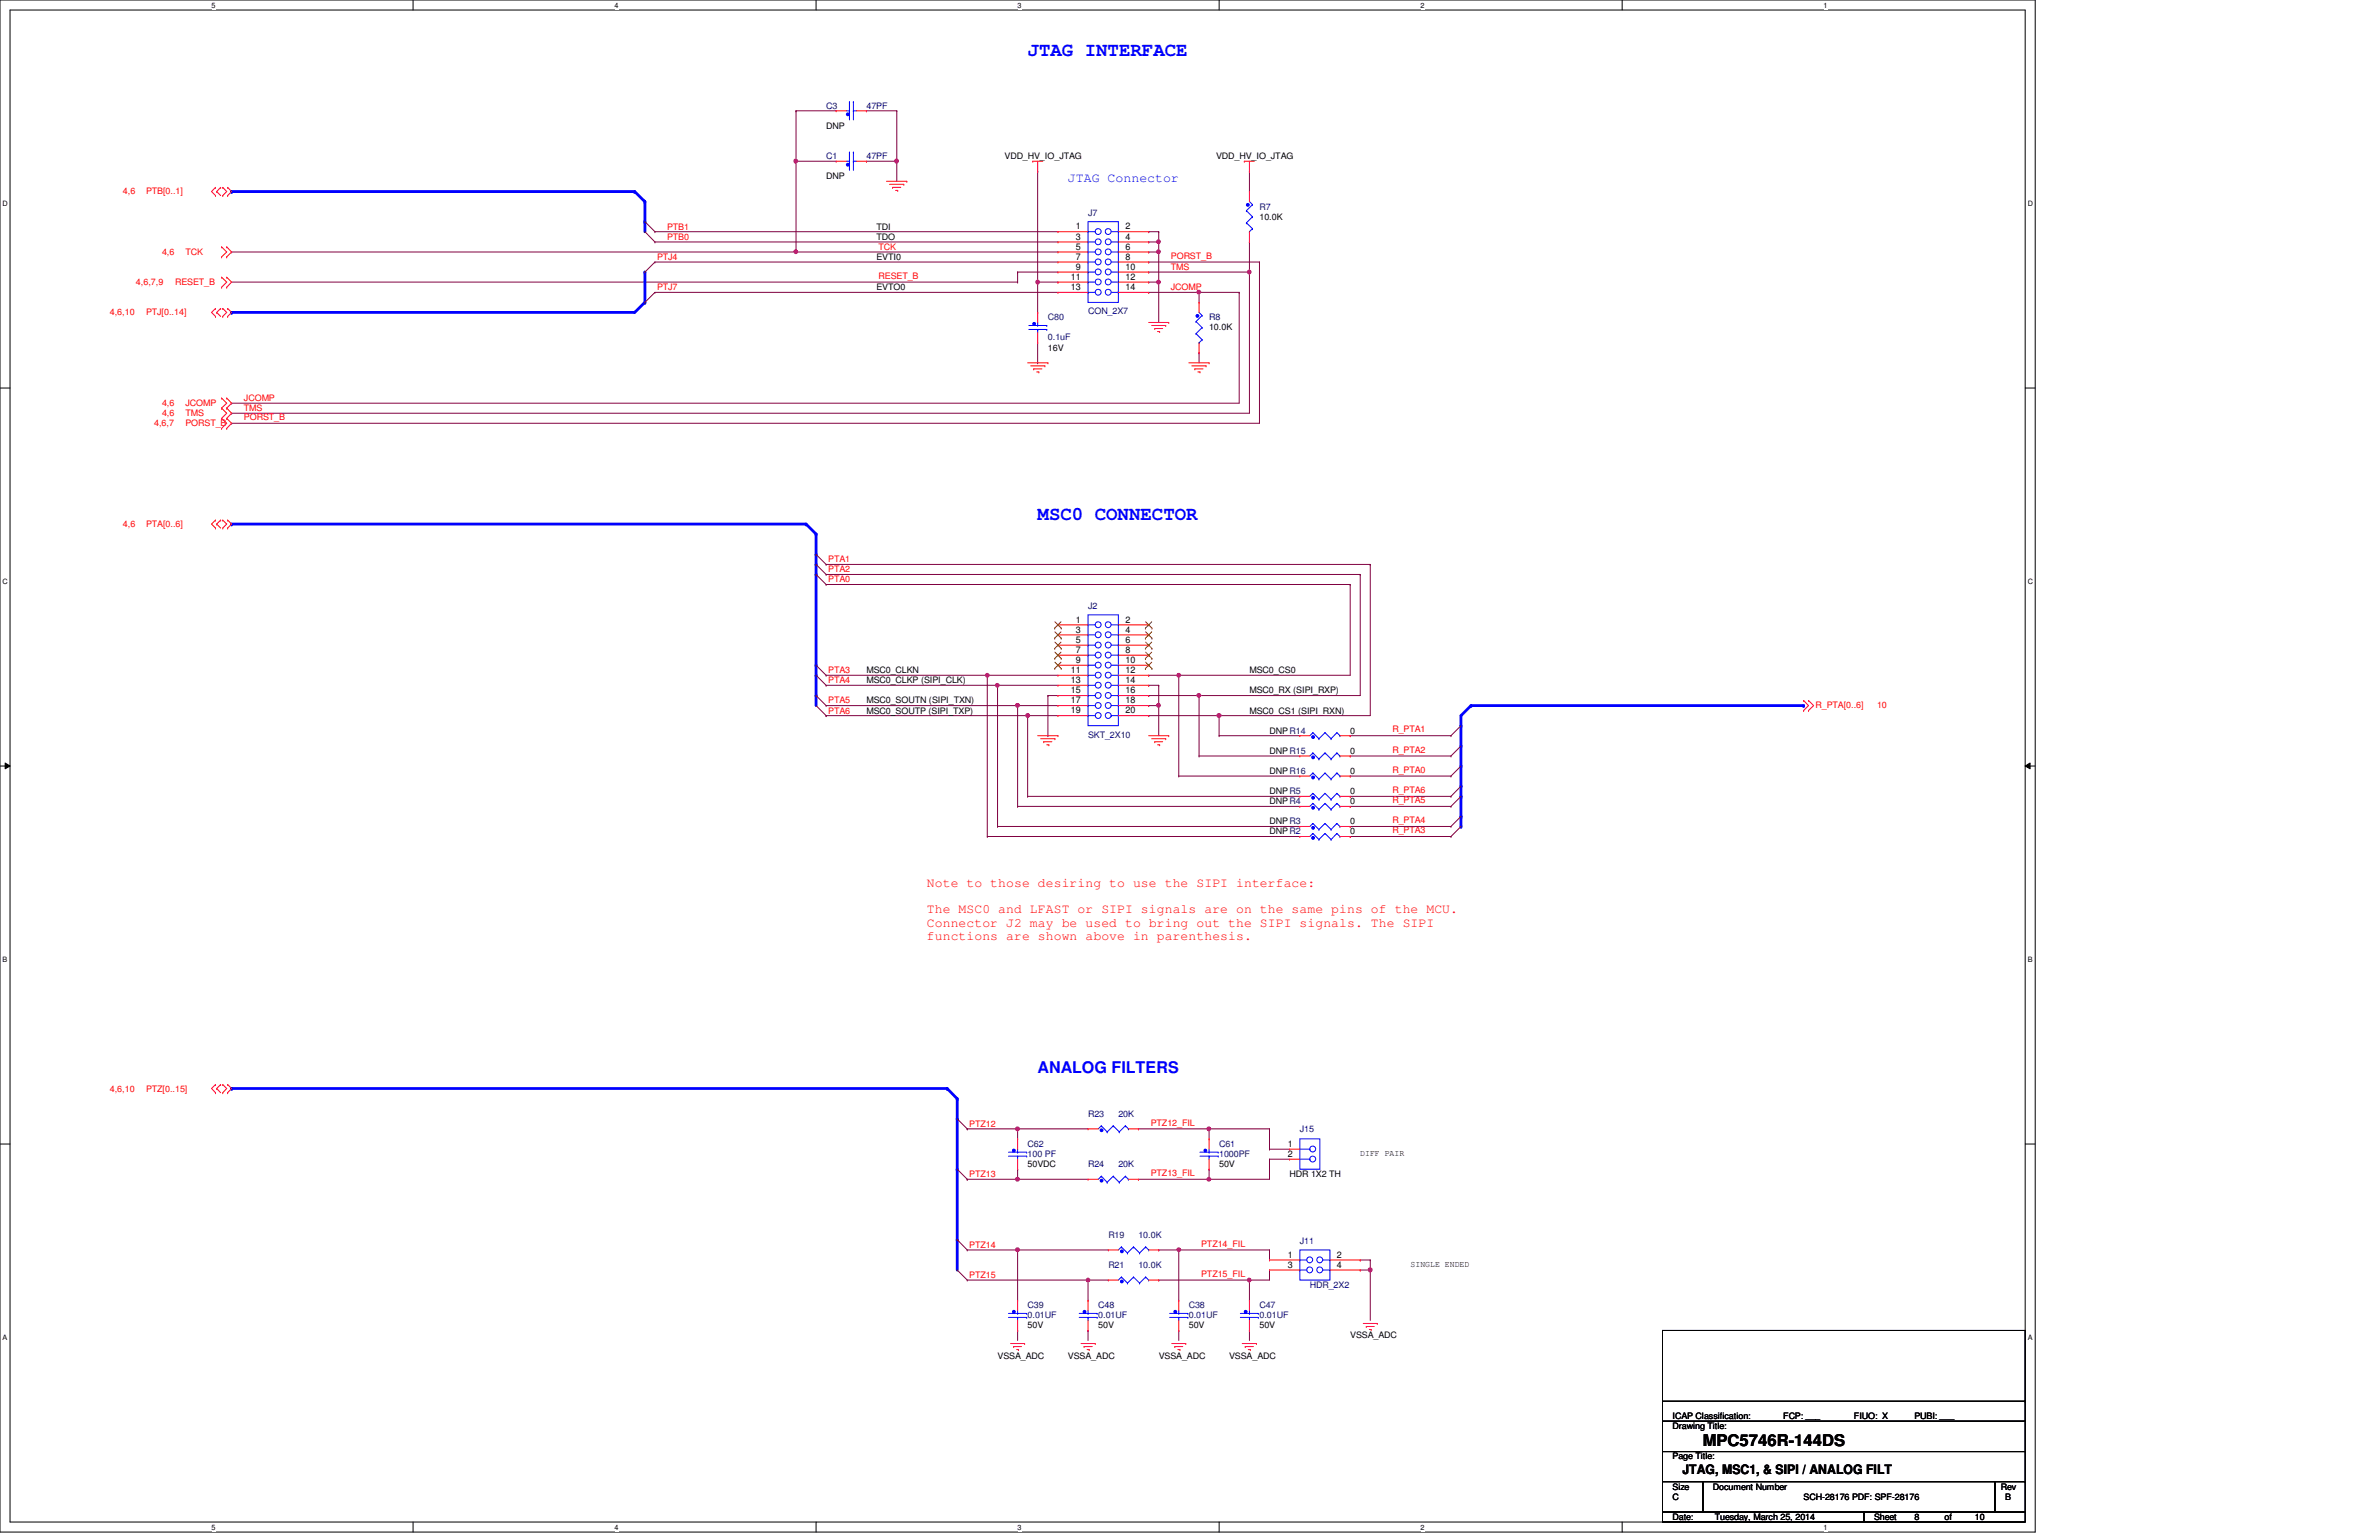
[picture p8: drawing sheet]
<svg xmlns="http://www.w3.org/2000/svg" width="432mm" height="279mm" viewBox="0 0 432 279" stroke-linecap="round" stroke-linejoin="round" font-family="sans-serif">
<defs><g id="words">
<g font-size="3.5" fill="#00f">
<text x="186.5" y="10.2">JTAG INTERFACE</text>
<text x="188.3" y="94.3">MSC0 CONNECTOR</text>
</g>
<text font-size="2.9" fill="#00f" x="188.3" y="194.7">ANALOG FILTERS</text>
<text font-size="2.9" x="309.1" y="262.4">MPC5746R-144DS</text>
<text font-size="2.4" fill="#00f" x="193.8" y="33">JTAG Connector</text>
<g font-size="2.4" fill="#f00">
<text x="168.2" y="161">Note to those desiring to use the SIPI interface:</text>
<text x="168.2" y="165.7">The MSC0 and LFAST or SIPI signals are on the same pins of the MCU.</text>
<text x="168.2" y="168.1">Connector J2 may be used to bring out the SIPI signals. The SIPI</text>
<text x="168.2" y="170.5">functions are shown above in parenthesis.</text>
</g>
<text font-size="2.4" x="305.4" y="267.4">JTAG, MSC1, &amp; SIPI / ANALOG FILT</text>
<g font-size="1.7">
<text x="195.3" y="41.6">1</text>
<text x="204.3" y="41.6">2</text>
<text x="195.3" y="43.5">3</text>
<text x="195.3" y="45.3">5</text>
<text x="195.3" y="47.1">7</text>
<text x="204.3" y="43.5">4</text>
<text x="204.3" y="45.3">6</text>
<text x="204.3" y="47.1">8</text>
<text x="194.4" y="50.8">11</text>
<text x="194.4" y="52.6">13</text>
<text x="195.3" y="48.9">9</text>
<text x="204.3" y="48.9">10</text>
<text x="204.3" y="50.8">12</text>
<text x="204.3" y="52.6">14</text>
<text x="195.3" y="112.9">1</text>
<text x="204.3" y="112.9">2</text>
<text x="195.3" y="114.8">3</text>
<text x="195.3" y="116.6">5</text>
<text x="195.3" y="118.4">7</text>
<text x="204.3" y="114.8">4</text>
<text x="204.3" y="116.6">6</text>
<text x="204.3" y="118.4">8</text>
<text x="194.4" y="122.1">11</text>
<text x="194.4" y="123.9">13</text>
<text x="194.4" y="125.8">15</text>
<text x="195.3" y="120.3">9</text>
<text x="204.3" y="120.3">10</text>
<text x="204.3" y="122.1">12</text>
<text x="204.3" y="123.9">14</text>
<text x="204.3" y="125.8">16</text>
<text x="194.4" y="127.6">17</text>
<text x="194.4" y="129.4">19</text>
<text x="204.3" y="127.6">18</text>
<text x="204.3" y="129.4">20</text>
<text x="233.7" y="208.1">1</text>
<text x="233.7" y="209.9">2</text>
<text x="233.7" y="228.2">1</text>
<text x="233.7" y="230">3</text>
<text x="242.7" y="228.2">2</text>
<text x="242.7" y="230">4</text>
</g>
<g font-size="1.6" fill="#000080">
<text x="149.9" y="19.7">C3</text>
<text x="157.3" y="19.7">47PF</text>
<text x="149.9" y="28.9">C1</text>
<text x="157.3" y="28.9">47PF</text>
<text x="197.5" y="39.1">J7</text>
<text x="228.6" y="38">R7</text>
<text x="190.2" y="58.1">C80</text>
<text x="197.5" y="57">CON_2X7</text>
<text x="219.5" y="58.1">R8</text>
<text x="190.2" y="61.8">0.1uF</text>
<text x="197.5" y="110.4">J2</text>
<text x="197.5" y="133.8">SKT_2X10</text>
<text x="197.5" y="202.6">R23</text>
<text x="203" y="202.6">20K</text>
<text x="186.5" y="208.1">C62</text>
<text x="186.5" y="209.9">100 PF</text>
<text x="221.3" y="208.1">C61</text>
<text x="221.3" y="209.9">1000PF</text>
<text x="235.9" y="205.4">J15</text>
<text x="197.5" y="211.8">R24</text>
<text x="203" y="211.8">20K</text>
<text x="201.2" y="224.5">R19</text>
<text x="206.6" y="224.5">10.0K</text>
<text x="235.9" y="225.6">J11</text>
<text x="201.2" y="230">R21</text>
<text x="206.6" y="230">10.0K</text>
<text x="237.7" y="233.7">HDR_2X2</text>
<text x="186.5" y="237.4">C39</text>
<text x="186.5" y="239.2">0.01UF</text>
<text x="199.3" y="237.4">C48</text>
<text x="199.3" y="239.2">0.01UF</text>
<text x="215.8" y="237.4">C38</text>
<text x="215.8" y="239.2">0.01UF</text>
<text x="228.6" y="237.4">C47</text>
<text x="228.6" y="239.2">0.01UF</text>
</g>
<g font-size="1.6">
<text x="149.9" y="23.4">DNP</text>
<text x="182.3" y="28.9">VDD_HV_IO_JTAG</text>
<text x="220.7" y="28.9">VDD_HV_IO_JTAG</text>
<text x="149.9" y="32.5">DNP</text>
<text x="159.1" y="41.7">TDI</text>
<text x="228.6" y="39.8">10.0K</text>
<text x="159.1" y="47.2">EVTI0</text>
<text x="159.1" y="43.5">TDO</text>
<text x="159.1" y="52.6">EVTO0</text>
<text x="219.5" y="59.9">10.0K</text>
<text x="190.2" y="63.6">16V</text>
<text x="157.3" y="124">MSC0_CLKP (SIPI_CLK)</text>
<text x="157.3" y="122.1">MSC0_CLKN</text>
<text x="226.8" y="125.8">MSC0_RX (SIPI_RXP)</text>
<text x="226.8" y="122.1">MSC0_CS0</text>
<text x="157.3" y="129.5">MSC0_SOUTP (SIPI_TXP)</text>
<text x="157.3" y="127.6">MSC0_SOUTN (SIPI_TXN)</text>
<text x="226.8" y="129.5">MSC0_CS1 (SIPI_RXN)</text>
<text x="230.4" y="133.1">DNPR14</text>
<text x="230.4" y="136.8">DNPR15</text>
<text x="245.1" y="133.1">0</text>
<text x="245.1" y="136.8">0</text>
<text x="230.4" y="140.4">DNPR16</text>
<text x="245.1" y="140.4">0</text>
<text x="230.4" y="144.1">DNPR5</text>
<text x="230.4" y="149.6">DNPR3</text>
<text x="230.4" y="145.9">DNPR4</text>
<text x="245.1" y="144.1">0</text>
<text x="245.1" y="149.6">0</text>
<text x="245.1" y="145.9">0</text>
<text x="230.4" y="151.4">DNPR2</text>
<text x="245.1" y="151.4">0</text>
<text x="246.9" y="209.8">DIFF PAIR</text>
<text x="186.5" y="211.8">50VDC</text>
<text x="221.3" y="211.8">50V</text>
<text x="234.1" y="213.6">HDR 1X2 TH</text>
<text x="256" y="229.9">SINGLE ENDED</text>
<text x="186.5" y="241">50V</text>
<text x="199.3" y="241">50V</text>
<text x="215.8" y="241">50V</text>
<text x="228.6" y="241">50V</text>
<text x="245.1" y="242.8">VSSA_ADC</text>
<text x="181.1" y="246.5">VSSA_ADC</text>
<text x="193.8" y="246.5">VSSA_ADC</text>
<text x="210.3" y="246.5">VSSA_ADC</text>
<text x="223.1" y="246.5">VSSA_ADC</text>
<text x="303.6" y="257.5">ICAP Classification:</text>
<text x="323.7" y="257.5">FCP: ___</text>
<text x="336.5" y="257.5">FIUO: X</text>
<text x="347.5" y="257.5">PUBI: ___</text>
<text x="303.6" y="259.3">Drawing Title:</text>
<text x="303.6" y="264.8">Page Title:</text>
<text x="303.6" y="270.3">Size</text>
<text x="303.6" y="275.8">Date:</text>
<text x="303.6" y="272.1">C</text>
<text x="310.9" y="270.3">Document Number</text>
<text x="311.2" y="275.8">Tuesday, March 25, 2014</text>
<text x="327.4" y="272.1">SCH-28176 PDF: SPF-28176</text>
<text x="340.1" y="275.8">Sheet</text>
<text x="347.5" y="275.8">8</text>
<text x="352.9" y="275.8">of</text>
<text x="358.4" y="275.8">10</text>
<text x="363.2" y="270.3">Rev</text>
<text x="363.9" y="272.1">B</text>
</g>
<g font-size="1.6" fill="#f00">
<text x="22.3" y="35.3">4,6</text>
<text x="26.5" y="35.3">PTB[0..1]</text>
<text x="121.1" y="41.7">PTB1</text>
<text x="29.4" y="46.2">4,6</text>
<text x="33.7" y="46.2">TCK</text>
<text x="119.3" y="47.2">PTJ4</text>
<text x="121.1" y="43.5">PTB0</text>
<text x="159.5" y="45.3">TCK</text>
<text x="212.5" y="46.9">PORST_B</text>
<text x="24.7" y="51.7">4,6,7,9</text>
<text x="31.8" y="51.7">RESET_B</text>
<text x="119.3" y="52.7">PTJ7</text>
<text x="159.5" y="50.6">RESET_B</text>
<text x="212.5" y="49">TMS</text>
<text x="212.5" y="52.7">JCOMP</text>
<text x="19.9" y="57.2">4,6,10</text>
<text x="26.5" y="57.2">PTJ[0..14]</text>
<text x="28" y="77.3">4,6,7</text>
<text x="29.4" y="73.7">4,6</text>
<text x="29.4" y="75.5">4,6</text>
<text x="33.7" y="73.7">JCOMP</text>
<text x="33.7" y="75.5">TMS</text>
<text x="33.7" y="77.3">PORST_B</text>
<text x="44.3" y="74.6">TMS</text>
<text x="44.3" y="72.8">JCOMP</text>
<text x="44.3" y="76.2">PORST_B</text>
<text x="22.3" y="95.6">4,6</text>
<text x="26.5" y="95.6">PTA[0..6]</text>
<text x="150.3" y="102">PTA1</text>
<text x="150.3" y="103.8">PTA2</text>
<text x="150.3" y="105.7">PTA0</text>
<text x="150.3" y="124">PTA4</text>
<text x="150.3" y="122.1">PTA3</text>
<text x="150.3" y="129.5">PTA6</text>
<text x="150.3" y="127.6">PTA5</text>
<text x="329.5" y="128.5">R_PTA[0..6]</text>
<text x="340.7" y="128.5">10</text>
<text x="252.7" y="132.9">R_PTA1</text>
<text x="252.7" y="136.6">R_PTA2</text>
<text x="252.7" y="140.2">R_PTA0</text>
<text x="252.7" y="143.9">R_PTA6</text>
<text x="252.7" y="145.7">R_PTA5</text>
<text x="252.7" y="149.4">R_PTA4</text>
<text x="252.7" y="151.2">R_PTA3</text>
<text x="19.9" y="198">4,6,10</text>
<text x="26.5" y="198">PTZ[0..15]</text>
<text x="175.9" y="204.4">PTZ12</text>
<text x="208.9" y="204.2">PTZ12_FIL</text>
<text x="175.9" y="213.6">PTZ13</text>
<text x="208.9" y="213.4">PTZ13_FIL</text>
<text x="175.9" y="226.4">PTZ14</text>
<text x="218" y="226.2">PTZ14_FIL</text>
<text x="175.9" y="231.9">PTZ15</text>
<text x="218" y="231.6">PTZ15_FIL</text>
</g>
<g font-size="1.3">
<text x="38.4" y="1.4">5</text>
<text x="111.5" y="1.4">4</text>
<text x="184.7" y="1.4">3</text>
<text x="257.9" y="1.4">2</text>
<text x="331" y="1.4">1</text>
<text x=".5" y="37.3">D</text>
<text x="368" y="37.3">D</text>
<text x=".5" y="105.9">C</text>
<text x="368" y="105.9">C</text>
<text x=".5" y="174.5">B</text>
<text x="368" y="174.5">B</text>
<text x=".5" y="243">A</text>
<text x="368" y="243">A</text>
<text x="38.4" y="277.5">5</text>
<text x="111.5" y="277.5">4</text>
<text x="184.7" y="277.5">3</text>
<text x="257.9" y="277.5">2</text>
<text x="331" y="277.5">1</text>
</g>
</g></defs>
<path d="M0 0h369.4v278h-369.4zM1.8 1.8h365.8v274.3h-365.8z" fill="none" stroke="#000" stroke-width=".18"/>
<g fill="#fff">
<path d="M38.4 .2h.7v1.5h-.7z"/>
<path d="M38.4 276.4h.7v1.4h-.7z"/>
</g>
<path d="M75 0v1.8M75 276.1v1.9" fill="none" stroke="#000" stroke-width=".18"/>
<g fill="#fff">
<path d="M111.5 .2h.8v1.5h-.8z"/>
<path d="M111.5 276.4h.8v1.4h-.8z"/>
</g>
<path d="M148.1 0v1.8M148.1 276.1v1.9" fill="none" stroke="#000" stroke-width=".18"/>
<g fill="#fff">
<path d="M184.7 .2h.7v1.5h-.7z"/>
<path d="M184.7 276.4h.7v1.4h-.7z"/>
</g>
<path d="M221.3 0v1.8M221.3 276.1v1.9" fill="none" stroke="#000" stroke-width=".18"/>
<g fill="#fff">
<path d="M257.9 .2h.7v1.5h-.7z"/>
<path d="M257.9 276.4h.7v1.4h-.7z"/>
</g>
<path d="M294.4 0v1.8M294.4 276.1v1.9" fill="none" stroke="#000" stroke-width=".18"/>
<g fill="#fff">
<path d="M331 .2h.7v1.5h-.7z"/>
<path d="M331 276.4h.7v1.4h-.7z"/>
<path d="M.5 36.1h.9v1.5h-.9z"/>
<path d="M368 36.1h1v1.5h-1z"/>
<path d="M.5 104.7h.9v1.5h-.9z"/>
<path d="M368 104.7h1v1.5h-1z"/>
</g>
<path d="M0 70.4h1.8M367.6 70.4h1.8" fill="none" stroke="#000" stroke-width=".18"/>
<g fill="#fff">
<path d="M.5 173.3h.8v1.5h-.8z"/>
<path d="M368 173.3h.9v1.5h-.9z"/>
</g>
<path d="M0 139h1.8M.9 138.4l.9 .6-.9 .5zM367.6 139l.9-.6v1.1zM367.6 139h1.8" fill="none" stroke="#000" stroke-width=".18"/>
<path d="M.9 138.4l.9 .6-.9 .5zM367.6 139l.9-.6v1.1z" fill="#000"/>
<g fill="#fff">
<path d="M.5 241.9h.8v1.4h-.8z"/>
<path d="M368 241.9h.9v1.4h-.9z"/>
</g>
<path d="M0 207.6h1.8M367.6 207.6h1.8" fill="none" stroke="#000" stroke-width=".18"/>
<path d="M144.5 20.1h.1M144.5 20.1v9.2M162.8 20.1h.1M162.8 20.1v9.2M217.6 53h.1M217.6 53v1.9" fill="none" stroke="#800040" stroke-width=".18"/>
<circle cx="217.6" cy="53" r=".34" fill="#f0f"/>
<circle cx="217.6" cy="53" r=".34" fill="none" stroke="#f0f" stroke-width=".18"/>
<path d="M118.9 47.5h.1M118.9 43.9h.1M118.9 47.5h73.1M118.9 43.9h73.1M226.8 49.4h.1M226.8 49.4v25.6M217.6 64h.1M217.6 64v1.8" fill="none" stroke="#800040" stroke-width=".18"/>
<circle cx="226.7" cy="49.4" r=".34" fill="#f0f"/>
<circle cx="226.7" cy="49.4" r=".34" fill="none" stroke="#f0f" stroke-width=".18"/>
<path d="M162.8 29.3h.1M162.8 29.3v3.6" fill="none" stroke="#800040" stroke-width=".18"/>
<circle cx="162.7" cy="29.2" r=".35" fill="#f0f"/>
<circle cx="162.7" cy="29.2" r=".35" fill="none" stroke="#f0f" stroke-width=".18"/>
<path d="M144.5 29.3h.1M144.5 29.3v16.4h-102.5M157.3 29.3h.1M157.3 20.1h.1M157.3 29.3h5.5M157.3 20.1h5.5M42 45.7h.1M42 51.2h142.7M184.7 51.2h.1" fill="none" stroke="#800040" stroke-width=".18"/>
<circle cx="144.4" cy="29.2" r=".35" fill="#f0f"/>
<circle cx="144.4" cy="29.2" r=".35" fill="none" stroke="#f0f" stroke-width=".18"/>
<path d="M144.5 20.1h.1M144.5 29.3h.1M144.5 20.1h7.3M144.5 29.3h7.3M188.3 31.1h.1M188.3 31.1v20.1" fill="none" stroke="#800040" stroke-width=".18"/>
<circle cx="188.3" cy="51.2" r=".34" fill="#f0f"/>
<circle cx="188.3" cy="51.2" r=".34" fill="none" stroke="#f0f" stroke-width=".18"/>
<path d="M144.5 45.7h.1M144.5 45.7h47.5" fill="none" stroke="#800040" stroke-width=".18"/>
<circle cx="144.4" cy="45.7" r=".34" fill="#f0f"/>
<circle cx="144.4" cy="45.7" r=".34" fill="none" stroke="#f0f" stroke-width=".18"/>
<path d="M210.3 51.2h.1M210.3 51.2v7.3M42 75h.1M42 75h184.8" fill="none" stroke="#800040" stroke-width=".18"/>
<circle cx="210.3" cy="51.2" r=".34" fill="#f0f"/>
<circle cx="210.3" cy="51.2" r=".34" fill="none" stroke="#f0f" stroke-width=".18"/>
<g fill="none" stroke="#800040" stroke-width=".18">
<path d="M118.9 42h.1M118.9 42h73.1M208.5 42h.1M208.5 49.4h.1M208.5 53h.1M208.5 45.7h.1M208.5 42h1.8M208.5 49.4h18.3M208.5 53h9.1M208.5 45.7h1.8M224.9 53h.1M224.9 53v20.2h-182.9"/>
<path d="M42 73.2h.1"/>
</g>
<circle cx="210.3" cy="45.7" r=".34" fill="#f0f"/>
<circle cx="210.3" cy="45.7" r=".34" fill="none" stroke="#f0f" stroke-width=".18"/>
<path d="M208.5 43.9h.1M208.5 43.9h1.8M210.3 43.9h.1M210.3 43.9v1.8" fill="none" stroke="#800040" stroke-width=".18"/>
<circle cx="210.3" cy="43.9" r=".34" fill="#f0f"/>
<circle cx="210.3" cy="43.9" r=".34" fill="none" stroke="#f0f" stroke-width=".18"/>
<g fill="none" stroke="#800040" stroke-width=".18">
<path d="M118.9 53h.1M118.9 53h73.1M208.5 51.2h.1M208.5 47.5h.1M208.5 47.5h20.1M210.3 42h.1M210.3 45.7h.1M210.3 42v1.9M210.3 45.7v5.5h-1.8M228.6 47.5h.1M228.6 47.5v29.3h-186.6M42 76.8h.1"/>
<path d="M190.2 133.5h.1M190.2 126.2h.1M190.2 126.2v7.3M190.2 126.2h1.8M208.5 128h.1M208.5 128h1.8M210.3 128h.1M210.3 128v5.5"/>
</g>
<circle cx="210.3" cy="128" r=".34" fill="#f0f"/>
<circle cx="210.3" cy="128" r=".34" fill="none" stroke="#f0f" stroke-width=".18"/>
<g fill="none" stroke="#800040" stroke-width=".18">
<path d="M208.5 124.3h.1M208.5 129.8h.1M208.5 126.2h.1M208.5 122.5h.1M208.5 124.3h1.8M208.5 129.8h12.8M208.5 126.2h9.1M208.5 122.5h5.5M210.3 124.3h.1M210.3 124.3v3.7M175.6 204.8h.1M175.6 204.8h9.1"/>
<path d="M206.6 204.8h.1M206.6 204.8h12.9"/>
</g>
<circle cx="219.4" cy="204.8" r=".34" fill="#f0f"/>
<circle cx="219.4" cy="204.8" r=".34" fill="none" stroke="#f0f" stroke-width=".18"/>
<path d="M184.7 204.8h.1M184.7 204.8v1.8M184.7 204.8h12.8" fill="none" stroke="#800040" stroke-width=".18"/>
<circle cx="184.7" cy="204.8" r=".36" fill="#f0f"/>
<circle cx="184.7" cy="204.8" r=".36" fill="none" stroke="#f0f" stroke-width=".18"/>
<path d="M184.7 212.1h.1M184.7 212.1v1.9M219.5 212.1h.1M219.5 212.1v1.9" fill="none" stroke="#800040" stroke-width=".18"/>
<path d="M117.1 40.2v1.8" fill="none" stroke="#00f" stroke-width=".51"/>
<circle cx="117.1" cy="40.2" r=".25" fill="#00f"/>
<path d="M42 34.8h73.2" fill="none" stroke="#00f" stroke-width=".51"/>
<circle cx="42" cy="34.8" r=".25" fill="#00f"/>
<path d="M115.2 34.8l1.9 1.8" fill="none" stroke="#00f" stroke-width=".51"/>
<circle cx="115.2" cy="34.8" r=".25" fill="#00f"/>
<path d="M117.1 36.6v3.6" fill="none" stroke="#00f" stroke-width=".51"/>
<circle cx="117.1" cy="36.6" r=".25" fill="#00f"/>
<path d="M184.7 49.4h.1M184.7 49.4h7.3M184.7 49.4v1.8" fill="none" stroke="#800040" stroke-width=".18"/>
<path d="M117.1 49.4v5.5" fill="none" stroke="#00f" stroke-width=".51"/>
<circle cx="117.1" cy="49.4" r=".25" fill="#00f"/>
<path d="M117.1 54.9l-1.9 1.8" fill="none" stroke="#00f" stroke-width=".51"/>
<circle cx="117.1" cy="54.9" r=".25" fill="#00f"/>
<path d="M42 56.7h73.2" fill="none" stroke="#00f" stroke-width=".51"/>
<circle cx="42" cy="56.7" r=".25" fill="#00f"/>
<path d="M217.6 53h.1M217.6 53h7.3" fill="none" stroke="#800040" stroke-width=".18"/>
<path d="M148.1 120.7v1.8" fill="none" stroke="#00f" stroke-width=".51"/>
<circle cx="148.1" cy="120.7" r=".25" fill="#00f"/>
<path d="M148.1 126.2v1.8" fill="none" stroke="#00f" stroke-width=".51"/>
<circle cx="148.1" cy="126.2" r=".25" fill="#00f"/>
<path d="M148.1 122.5v3.7" fill="none" stroke="#00f" stroke-width=".51"/>
<circle cx="148.1" cy="122.5" r=".25" fill="#00f"/>
<path d="M149.9 129.8h.1M149.9 129.8h36.6" fill="none" stroke="#800040" stroke-width=".18"/>
<circle cx="186.5" cy="129.8" r=".35" fill="#f0f"/>
<circle cx="186.5" cy="129.8" r=".35" fill="none" stroke="#f0f" stroke-width=".18"/>
<path d="M149.9 124.3h.1M149.9 122.5h.1M149.9 128h.1M149.9 124.3h31.2M149.9 122.5h29.3M149.9 128h34.8" fill="none" stroke="#800040" stroke-width=".18"/>
<path d="M42 95.1h104.3" fill="none" stroke="#00f" stroke-width=".51"/>
<circle cx="42" cy="95.1" r=".25" fill="#00f"/>
<path d="M146.3 95.1l1.8 1.8" fill="none" stroke="#00f" stroke-width=".51"/>
<circle cx="146.3" cy="95.1" r=".25" fill="#00f"/>
<path d="M149.9 102.4h.1M149.9 102.4h98.8" fill="none" stroke="#800040" stroke-width=".18"/>
<path d="M148.1 96.9v3.7" fill="none" stroke="#00f" stroke-width=".51"/>
<circle cx="148.1" cy="96.9" r=".25" fill="#00f"/>
<path d="M148.1 100.6v1.8" fill="none" stroke="#00f" stroke-width=".51"/>
<circle cx="148.1" cy="100.6" r=".25" fill="#00f"/>
<path d="M149.9 104.2h.1M149.9 104.2h97" fill="none" stroke="#800040" stroke-width=".18"/>
<path d="M148.1 102.4v1.8" fill="none" stroke="#00f" stroke-width=".51"/>
<circle cx="148.1" cy="102.4" r=".25" fill="#00f"/>
<path d="M149.9 106h.1M149.9 106h95.2" fill="none" stroke="#800040" stroke-width=".18"/>
<path d="M148.1 104.2v16.5" fill="none" stroke="#00f" stroke-width=".51"/>
<circle cx="148.1" cy="104.2" r=".25" fill="#00f"/>
<g fill="none" stroke="#800040" stroke-width=".18">
<path d="M245.1 106h.1M245.1 106v16.5M246.9 104.2h.1M246.9 104.2v22M248.7 102.4h.1M248.7 102.4v27.4M184.7 128h.1M184.7 128v18.3M184.7 128h7.3M186.5 129.8h.1M186.5 129.8v14.7M186.5 129.8h5.5"/>
<path d="M184.7 146.3h.1M184.7 146.3h51.2M186.5 144.5h.1M186.5 144.5h49.4"/>
</g>
<circle cx="184.7" cy="128" r=".36" fill="#f0f"/>
<circle cx="184.7" cy="128" r=".36" fill="none" stroke="#f0f" stroke-width=".18"/>
<path d="M181.1 124.3h.1M181.1 124.3v25.6M181.1 124.3h10.9M181.1 149.9h.1M181.1 149.9h54.8" fill="none" stroke="#800040" stroke-width=".18"/>
<circle cx="181" cy="124.3" r=".34" fill="#f0f"/>
<circle cx="181" cy="124.3" r=".34" fill="none" stroke="#f0f" stroke-width=".18"/>
<path d="M179.2 122.5h.1M179.2 122.5v29.3M179.2 122.5h12.8M179.2 151.8h.1M179.2 151.8h56.7" fill="none" stroke="#800040" stroke-width=".18"/>
<circle cx="179.2" cy="122.5" r=".34" fill="#f0f"/>
<circle cx="179.2" cy="122.5" r=".34" fill="none" stroke="#f0f" stroke-width=".18"/>
<path d="M214 122.5h.1M214 122.5v18.3M214 140.8h.1M214 140.8h21.9" fill="none" stroke="#800040" stroke-width=".18"/>
<circle cx="213.9" cy="122.5" r=".34" fill="#f0f"/>
<circle cx="213.9" cy="122.5" r=".34" fill="none" stroke="#f0f" stroke-width=".18"/>
<path d="M214 122.5h.1M214 122.5h31.1M217.6 137.2h.1M217.6 126.2h.1M217.6 137.2h18.3M217.6 126.2v11M217.6 126.2h29.3" fill="none" stroke="#800040" stroke-width=".18"/>
<circle cx="217.6" cy="126.1" r=".34" fill="#f0f"/>
<circle cx="217.6" cy="126.1" r=".34" fill="none" stroke="#f0f" stroke-width=".18"/>
<path d="M221.3 133.5h.1M221.3 129.8h.1M221.3 133.5h14.6M221.3 129.8v3.7M221.3 129.8h27.4" fill="none" stroke="#800040" stroke-width=".18"/>
<circle cx="221.2" cy="129.8" r=".37" fill="#f0f"/>
<circle cx="221.2" cy="129.8" r=".37" fill="none" stroke="#f0f" stroke-width=".18"/>
<path d="M42 197.5h129.9" fill="none" stroke="#00f" stroke-width=".51"/>
<circle cx="42" cy="197.5" r=".25" fill="#00f"/>
<path d="M171.9 197.5l1.8 1.8" fill="none" stroke="#00f" stroke-width=".51"/>
<circle cx="171.9" cy="197.5" r=".25" fill="#00f"/>
<path d="M173.7 199.3v3.7" fill="none" stroke="#00f" stroke-width=".51"/>
<circle cx="173.7" cy="199.3" r=".25" fill="#00f"/>
<path d="M173.7 212.1v12.8" fill="none" stroke="#00f" stroke-width=".51"/>
<circle cx="173.7" cy="212.1" r=".25" fill="#00f"/>
<path d="M173.7 203v9.1" fill="none" stroke="#00f" stroke-width=".51"/>
<circle cx="173.7" cy="203" r=".25" fill="#00f"/>
<g fill="none" stroke="#800040" stroke-width=".18">
<path d="M245.1 133.5h.1M245.1 137.2h.1M245.1 133.5h18.3M245.1 137.2h18.3M245.1 140.8h.1M245.1 144.5h.1M245.1 146.3h.1M245.1 149.9h.1M245.1 151.8h.1M245.1 140.8h18.3M245.1 144.5h18.3M245.1 146.3h18.3"/>
<path d="M245.1 149.9h18.3M245.1 151.8h18.3"/>
</g>
<path d="M265.2 129.8v1.9" fill="none" stroke="#00f" stroke-width=".51"/>
<circle cx="265.2" cy="131.7" r=".25" fill="#00f"/>
<path d="M265.2 131.7v3.6" fill="none" stroke="#00f" stroke-width=".51"/>
<circle cx="265.2" cy="135.3" r=".25" fill="#00f"/>
<path d="M265.2 135.3v3.7" fill="none" stroke="#00f" stroke-width=".51"/>
<circle cx="265.2" cy="139" r=".25" fill="#00f"/>
<path d="M265.2 139v3.6" fill="none" stroke="#00f" stroke-width=".51"/>
<circle cx="265.2" cy="142.6" r=".25" fill="#00f"/>
<path d="M265.2 142.6v1.9" fill="none" stroke="#00f" stroke-width=".51"/>
<circle cx="265.2" cy="144.5" r=".25" fill="#00f"/>
<path d="M265.2 144.5v3.6" fill="none" stroke="#00f" stroke-width=".51"/>
<circle cx="265.2" cy="148.1" r=".25" fill="#00f"/>
<path d="M265.2 148.1v1.8" fill="none" stroke="#00f" stroke-width=".51"/>
<circle cx="265.2" cy="149.9" r=".25" fill="#00f"/>
<path d="M267 128l-1.8 1.8" fill="none" stroke="#00f" stroke-width=".51"/>
<circle cx="267" cy="128" r=".25" fill="#00f"/>
<path d="M267 128h60.4" fill="none" stroke="#00f" stroke-width=".51"/>
<circle cx="327.4" cy="128" r=".25" fill="#00f"/>
<path d="M206.6 214h.1M206.6 214h12.9" fill="none" stroke="#800040" stroke-width=".18"/>
<circle cx="219.4" cy="213.9" r=".34" fill="#f0f"/>
<circle cx="219.4" cy="213.9" r=".34" fill="none" stroke="#f0f" stroke-width=".18"/>
<path d="M175.6 214h.1M175.6 214h21.9M184.7 214h.1M219.5 204.8h.1M219.5 204.8h10.9" fill="none" stroke="#800040" stroke-width=".18"/>
<circle cx="184.7" cy="213.9" r=".36" fill="#f0f"/>
<circle cx="184.7" cy="213.9" r=".36" fill="none" stroke="#f0f" stroke-width=".18"/>
<g fill="none" stroke="#800040" stroke-width=".18">
<path d="M226.8 31.1h.1M226.8 31.1v3.7M188.3 56.7h.1M192 51.2h.1M192 51.2h-3.7v5.5M226.8 43.9h.1M226.8 43.9v5.5M188.3 65.8h.1M188.3 62.2v3.6M219.5 214h.1M219.5 204.8h.1M219.5 204.8v1.8"/>
<path d="M230.4 210.3h.1M230.4 204.8h.1M230.4 208.5h.1M230.4 210.3v3.7h-10.9M230.4 204.8v3.7M230.4 210.3h3.7M230.4 208.5h3.7M197.5 232.2h.1M197.5 232.2h3.7M197.5 232.2v3.7M226.8 232.2h.1M226.8 232.2v3.7"/>
<path d="M226.8 232.2h3.6"/>
</g>
<circle cx="226.7" cy="232.2" r=".34" fill="#f0f"/>
<circle cx="226.7" cy="232.2" r=".34" fill="none" stroke="#f0f" stroke-width=".18"/>
<path d="M184.7 226.8h.1M184.7 226.8h16.5M184.7 226.8v9.1M210.3 226.8h.1M210.3 232.2h.1M210.3 226.8h3.7M210.3 232.2h16.5M246.9 230.4h.1M246.9 228.6h.1M246.9 230.4h1.8M246.9 228.6h1.8" fill="none" stroke="#800040" stroke-width=".18"/>
<circle cx="184.7" cy="226.7" r=".36" fill="#f0f"/>
<circle cx="184.7" cy="226.7" r=".36" fill="none" stroke="#f0f" stroke-width=".18"/>
<path d="M214 226.8h.1M214 226.8v9.1" fill="none" stroke="#800040" stroke-width=".18"/>
<circle cx="213.9" cy="226.7" r=".34" fill="#f0f"/>
<circle cx="213.9" cy="226.7" r=".34" fill="none" stroke="#f0f" stroke-width=".18"/>
<path d="M214 226.8h.1M214 226.8h16.4M248.7 230.4h.1M248.7 230.4v9.2" fill="none" stroke="#800040" stroke-width=".18"/>
<circle cx="248.7" cy="230.4" r=".37" fill="#f0f"/>
<circle cx="248.7" cy="230.4" r=".37" fill="none" stroke="#f0f" stroke-width=".18"/>
<g fill="none" stroke="#800040" stroke-width=".18">
<path d="M175.6 226.8h.1M175.6 232.2h.1M175.6 226.8h9.1M175.6 232.2h21.9M248.7 228.6h.1M248.7 228.6v1.8M184.7 241.4h.1M184.7 241.4v1.8M197.5 241.4h.1M197.5 241.4v1.8M214 241.4h.1M214 241.4v1.8"/>
<path d="M226.8 241.4h.1M226.8 241.4v1.8"/>
</g>
<circle cx="197.5" cy="232.2" r=".34" fill="#f0f"/>
<circle cx="197.5" cy="232.2" r=".34" fill="none" stroke="#f0f" stroke-width=".18"/>
<path d="M230.4 226.8h.1M230.4 230.4h.1M230.4 226.8v1.8M230.4 230.4v1.8" fill="none" stroke="#800040" stroke-width=".18"/>
<path d="M173.7 224.9v5.5" fill="none" stroke="#00f" stroke-width=".51"/>
<circle cx="173.7" cy="224.9" r=".25" fill="#00f"/>
<g fill="none" stroke="#f00" stroke-width=".18">
<path d="M39.1 35.5h.1M39.1 34h.1M39.1 34l-.7 .8 .7 .7M39.3 34.8h.1M39.3 34.8l.7 .7M40 34h.1M40 34l-.7 .8M40.4 34h.1M40.4 35.5h.1M40.4 34l.7 .8-.7 .7M41.3 34h.1M41.3 35.5h.1"/>
<path d="M41.3 34l.7 .8-.7 .7M160.9 32.9h3.7M161.5 33.4h2.5M162 34h.1M162 34h1.5M162.6 34.5h.3M162.9 34.5h.1M164 33.4h.1M164.6 32.9h.1M187.5 29.3h.1M187.5 29.3h1.8M188.3 31.1h.1"/>
<path d="M188.3 29.3v1.8M225.8 29.3h.1M225.8 29.3h1.9M226.8 31.1h.1M226.8 29.3v1.8M39.1 57.4h.1M39.1 56h.1M39.1 56l-.7 .7 .7 .7M39.3 56.7h.1M39.3 56.7l.7 .7M40 56h.1M40 56l-.7 .7"/>
<path d="M40.2 44.8h.1M40.2 46.6h.1M40.2 50.3h.1M40.2 52.1h.1M40.2 44.8l.9 .9-.9 .9M40.2 50.3l.9 .9-.9 .9M40.4 56h.1M40.4 57.4h.1M40.4 56l.7 .7-.7 .7M41.1 46.6h.1M41.1 44.8h.1M41.1 52.1h.1"/>
<path d="M41.1 50.3h.1M41.1 44.8l.9 .9-.9 .9M41.1 50.3l.9 .9-.9 .9M41.3 56h.1M41.3 57.4h.1M41.3 56l.7 .7-.7 .7M208.5 58.5h3.6M209 59.1h2.6M209.6 59.6h.1M209.6 59.6h1.4M211.6 59.1h.1M212.1 58.5h.1"/>
<path d="M40.2 72.2h.1M40.2 74h.1M40.2 75.9h.1M40.2 77.7h.1M40.2 72.2l.9 1-.9 .8M40.2 74l.9 1-.9 .9M40.2 75.9l.9 .9-.9 .9M41.1 74h.1M41.1 72.2h.1M41.1 75.9h.1M41.1 77.7h.1M41.1 72.2l.9 1-.9 .8"/>
<path d="M41.1 74l.9 1-.9 .9M41.1 75.9l.9 .9-.9 .9M186.5 65.8h3.7M187.1 66.4h2.6M187.6 66.9h.1M187.6 66.9h1.5M188.2 67.5h.4M188.6 67.5h.1M189.7 66.4h.1M190.2 65.8h.1M210.1 60.2h.4M210.5 60.2h.1"/>
<path d="M215.8 65.8h3.7M216.3 66.4h2.6M216.9 66.9h.1M216.9 66.9h1.5M217.4 67.5h.4M217.8 67.5h.1M218.9 66.4h.1M219.5 65.8h.1M39.1 95.8h.1M39.1 94.4h.1M39.1 94.4l-.7 .7 .7 .7M39.3 95.1h.1"/>
<path d="M39.3 95.1l.7 .7M40 94.4h.1M40 94.4l-.7 .7M40.4 94.4h.1M40.4 95.8h.1M40.4 94.4l.7 .7-.7 .7M41.3 94.4h.1M41.3 95.8h.1M41.3 94.4l.7 .7-.7 .7M188.3 133.5h3.7M188.9 134h2.6M189.4 134.6h.1"/>
<path d="M189.4 134.6h1.5M190 135.1h.4M190.4 135.1h.1M191.5 134h.1M192 133.5h.1M208.5 133.5h3.6M209 134h2.6M209.6 134.6h.1M209.6 134.6h1.4M210.1 135.1h.4M210.5 135.1h.1M211.6 134h.1"/>
<path d="M212.1 133.5h.1M327.4 128.9h.1M327.4 127.1h.1M327.4 127.1l.9 .9-.9 .9M328.3 127.1h.1M328.3 128.9h.1M328.3 127.1l.9 .9-.9 .9M39.1 198.2h.1M39.1 196.8h.1M39.1 196.8l-.7 .7 .7 .7M39.3 197.5h.1M39.3 197.5l.7 .7"/>
<path d="M40 196.8h.1M40 196.8l-.7 .7M40.4 196.8h.1M40.4 198.2h.1M40.4 196.8l.7 .7-.7 .7M41.3 196.8h.1M41.3 198.2h.1M41.3 196.8l.7 .7-.7 .7M183.4 243.8h2.6M184 244.3h.1M184 244.3h1.4M184.5 244.9h.4"/>
<path d="M184.9 244.9h.1M186 243.8h.1M196.2 243.8h2.6M196.8 244.3h.1M196.8 244.3h1.4M197.3 244.9h.4M197.7 244.9h.1M198.8 243.8h.1M212.7 243.8h2.5M213.2 244.3h.1M213.2 244.3h1.5M213.8 244.9h.4"/>
<path d="M214.2 244.9h.1M215.2 243.8h.1M225.5 243.8h2.5M226 244.3h.1M226 244.3h1.5M226.6 244.9h.3M226.9 244.9h.1M228 243.8h.1M247.4 240.1h2.6M248 240.7h.1M248 240.7h1.4M248.5 241.2h.4"/>
<path d="M248.9 241.2h.1M250 240.1h.1"/>
</g>
<g fill="none" stroke="#800040" stroke-width=".18">
<path d="M117.1 40.2h.1M117.1 42h.1M117.1 49.4h.1M117.1 54.9h.1M117.1 40.2l1.8 1.8M117.1 42l1.8 1.9M118.9 47.5l-1.8 1.9M118.9 53l-1.8 1.9M148.1 100.6h.1M148.1 102.4h.1M148.1 104.2h.1M148.1 100.6l1.8 1.8"/>
<path d="M148.1 102.4l1.8 1.8M148.1 104.2l1.8 1.8M148.1 120.7h.1M148.1 122.5h.1M148.1 126.2h.1M148.1 120.7l1.8 1.8M148.1 128l1.8 1.8M148.1 122.5l1.8 1.8M148.1 126.2l1.8 1.8M149.9 129.8h.1M263.4 133.5h.1M263.4 137.2h.1"/>
<path d="M265.2 131.7l-1.8 1.8M265.2 135.3l-1.8 1.9M265.2 139l-1.8 1.8M263.4 140.8h.1M263.4 144.5h.1M263.4 146.3h.1M263.4 149.9h.1M263.4 151.8h.1M265.2 142.6l-1.8 1.9M265.2 144.5l-1.8 1.8M265.2 148.1l-1.8 1.8M265.2 149.9l-1.8 1.9"/>
<path d="M173.7 203l1.9 1.8M173.7 212.1l1.9 1.9M175.6 204.8h.1M175.6 214h.1M173.7 224.9h.1M173.7 230.4h.1M173.7 224.9l1.9 1.9M173.7 230.4l1.9 1.8"/>
</g>
<path d="M301.8 257.9h65.8v5.5h-65.8zM301.8 241.4h65.8v16.5h-65.8zM301.8 254.2h65.8M367.6 254.2h.1M301.8 263.4h65.8v5.4h-65.8zM301.8 268.8h7.3v5.5h-7.3zM301.8 274.3h36.5v1.8h-36.5zM309.1 268.8h53v5.5h-53zM338.3 274.3h29.3v1.8h-29.3zM362.1 268.8h5.5v5.5h-5.5z" fill="none" stroke="#000" stroke-width=".18"/>
<path d="M238.3 143.9h.1M238.3 143.9l-.6 .6M238.3 143.9l1.1 1.1M239.4 145h.1M240.5 143.9h.1M240.5 143.9l-1.1 1.1M240.5 143.9l1.1 1.1M241.6 145h.1M242.7 143.9h.1M242.7 143.9l-1.1 1.1M242.7 143.9l.5 .6M243.2 144.5h.1" fill="none" stroke="#00f" stroke-width=".18"/>
<circle cx="238.3" cy="144.7" r=".26" fill="#00f"/>
<g fill="none" stroke="#00f" stroke-width=".18">
<path d="M203.5 226.2h.1M203.5 226.2l-.5 .6M203.5 226.2l1.1 1.1M204.6 227.3h.1M205.7 226.2h.1M205.7 226.2l-1.1 1.1M205.7 226.2l1.1 1.1M206.8 227.3h.1M207.9 226.2h.1M207.9 226.2l-1.1 1.1M207.9 226.2l.6 .6M208.5 226.8h.1"/>
<circle cx="238.3" cy="144.7" r=".26"/>
</g>
<path d="M235.9 144.5h.1M235.9 144.5h1.8M243.2 144.5h1.9M245.1 144.5h.1" fill="none" stroke="#f00" stroke-width=".18"/>
<circle cx="203.6" cy="227" r=".26" fill="#00f"/>
<g fill="none" stroke="#00f" stroke-width=".18">
<path d="M238.3 132.9h.1M238.3 132.9l-.6 .6M238.3 132.9l1.1 1.1M239.4 134h.1M240.5 132.9h.1M240.5 132.9l-1.1 1.1M240.5 132.9l1.1 1.1M241.6 134h.1M242.7 132.9h.1M242.7 132.9l-1.1 1.1M242.7 132.9l.5 .6M243.2 133.5h.1"/>
<circle cx="203.6" cy="227" r=".26"/>
</g>
<path d="M201.2 226.8h.1M201.2 226.8h1.8M208.5 226.8h1.8M210.3 226.8h.1" fill="none" stroke="#f00" stroke-width=".18"/>
<circle cx="238.3" cy="133.7" r=".26" fill="#00f"/>
<g fill="none" stroke="#00f" stroke-width=".18">
<path d="M197.5 111.5h5.5v20.2h-5.5zM197.5 113.4h.1M197.5 115.2h.1M197.5 117.1h.1M197.5 118.9h.1M197.5 113.4h1.3M197.5 115.2h1.3M197.5 117.1h1.3M197.5 118.9h1.3M201.7 113.4h1.3M201.7 115.2h1.3M201.7 117.1h1.3"/>
<path d="M201.7 118.9h1.3M203 115.2h.1M203 113.4h.1M203 117.1h.1M203 118.9h.1M197.5 120.7h.1M197.5 122.5h.1M197.5 124.3h.1M197.5 126.2h.1M197.5 128h.1M197.5 129.8h.1M197.5 120.7h1.3"/>
<path d="M197.5 122.5h1.3M197.5 124.3h1.3M197.5 126.2h1.3M197.5 128h1.3M197.5 129.8h1.3M201.7 129.8h.1M201.7 120.7h1.3M201.7 122.5h1.3M201.7 124.3h1.3M201.7 126.2h1.3M201.7 128h1.3M201.7 129.8h1.3"/>
<path d="M203 120.7h.1M203 122.5h.1M203 124.3h.1M203 126.2h.1M203 128h.1M199.9 204.3h.1M199.9 204.3l-.6 .5M199.9 204.3l1.1 1.1M201 205.4h.1M202.1 204.3h.1M202.1 204.3l-1.1 1.1M202.1 204.3l1.1 1.1"/>
<path d="M203.2 205.4h.1M204.3 204.3h.1M204.3 204.3l-1.1 1.1M204.3 204.3l.5 .5M204.8 204.8h.1M235.9 206.6h3.7v5.5h-3.7zM235.9 208.5h1.8M235.9 210.3h1.8M237.7 208.5h.1M237.7 210.3h.1"/>
<circle cx="199.3" cy="118.8" r=".54"/>
<circle cx="199.3" cy="115.2" r=".54"/>
<circle cx="199.3" cy="113.3" r=".54"/>
<circle cx="199.3" cy="117" r=".54"/>
<circle cx="201.1" cy="115.2" r=".54"/>
<circle cx="201.1" cy="118.8" r=".54"/>
<circle cx="201.1" cy="113.3" r=".54"/>
<circle cx="201.1" cy="117" r=".54"/>
<circle cx="199.3" cy="129.8" r=".54"/>
<circle cx="199.3" cy="120.7" r=".54"/>
<circle cx="199.3" cy="122.5" r=".54"/>
<circle cx="199.3" cy="128" r=".54"/>
<circle cx="199.3" cy="124.3" r=".54"/>
<circle cx="199.3" cy="126.2" r=".54"/>
<circle cx="201.1" cy="122.5" r=".54"/>
<circle cx="201.1" cy="120.7" r=".54"/>
<circle cx="201.1" cy="129.8" r=".54"/>
<circle cx="201.1" cy="126.2" r=".54"/>
<circle cx="201.1" cy="124.3" r=".54"/>
<circle cx="201.1" cy="128" r=".54"/>
<circle cx="238.3" cy="133.7" r=".26"/>
<circle cx="238.3" cy="208.5" r=".54"/>
<circle cx="238.3" cy="210.3" r=".54"/>
</g>
<g fill="none" stroke="#f00" stroke-width=".18">
<path d="M192 113.4h.1M192 115.2h.1M192 117.1h.1M192 118.9h.1M192 113.4h5.5M192 115.2h5.5M192 117.1h5.5M192 118.9h5.5M203 113.4h5.5M203 115.2h5.5M203 117.1h5.5M203 118.9h5.5"/>
<path d="M208.5 113.4h.1M208.5 115.2h.1M208.5 117.1h.1M208.5 118.9h.1M192 120.7h.1M192 122.5h.1M192 124.3h.1M192 126.2h.1M192 128h.1M192 129.8h.1M192 120.7h5.5M192 122.5h5.5"/>
<path d="M192 124.3h5.5M192 126.2h5.5M192 128h5.5M192 129.8h5.5M203 120.7h5.5M203 122.5h5.5M203 124.3h5.5M203 126.2h5.5M203 128h5.5M203 129.8h5.5M208.5 120.7h.1M208.5 122.5h.1"/>
<path d="M208.5 124.3h.1M208.5 126.2h.1M208.5 128h.1M208.5 129.8h.1M235.9 133.5h.1M235.9 133.5h1.8M243.2 133.5h1.9M245.1 133.5h.1M234.1 208.5h.1M234.1 210.3h.1M234.1 208.5h1.8M234.1 210.3h1.8"/>
</g>
<g fill="none" stroke="#804000" stroke-width=".18">
<path d="M191.4 114h.1M191.4 115.8h.1M191.4 117.6h.1M191.4 119.5h.1M191.5 112.8l1.1 1.2M191.5 114.6l1.1 1.2M191.5 116.5l1.1 1.1M191.5 118.3l1.1 1.2M192.6 112.8l-1.2 1.2M192.6 114.6l-1.2 1.2M192.6 116.5l-1.2 1.1M192.6 118.3l-1.2 1.2"/>
<path d="M192.6 114h.1M192.6 115.8h.1M192.6 117.6h.1M192.6 119.5h.1M207.9 114h.1M207.9 115.8h.1M207.9 117.6h.1M207.9 119.5h.1M207.9 112.8l1.2 1.2M207.9 114.6l1.2 1.2M207.9 116.5l1.2 1.1M207.9 118.3l1.2 1.2"/>
<path d="M209 112.8l-1.1 1.2M209 114.6l-1.1 1.2M209 116.5l-1.1 1.1M209 118.3l-1.1 1.2M209.1 114h.1M209.1 115.8h.1M209.1 117.6h.1M209.1 119.5h.1M191.4 121.3h.1M191.5 120.1l1.1 1.2M192.6 120.1l-1.2 1.2M192.6 121.3h.1"/>
<path d="M207.9 121.3h.1M207.9 120.1l1.2 1.2M209 120.1l-1.1 1.2M209.1 121.3h.1"/>
</g>
<circle cx="199.9" cy="205.1" r=".26" fill="#00f"/>
<g fill="none" stroke="#00f" stroke-width=".18">
<path d="M217.8 209.8h3.3M217.8 209h3.3M219.5 209.8h.1M219.5 209.8v.5M221.1 209.8h.1M221.1 209h.1"/>
<circle cx="199.9" cy="205.1" r=".26"/>
</g>
<path d="M197.5 204.8h.1M197.5 204.8h1.8M204.8 204.8h1.8M206.6 204.8h.1" fill="none" stroke="#f00" stroke-width=".18"/>
<circle cx="218.8" cy="208.7" r=".26" fill="#00f"/>
<g fill="none" stroke="#00f" stroke-width=".18">
<path d="M154.2 27.6h.1M154.2 27.6v3.3M154.9 27.6h.1M154.9 29.3h.1M154.9 27.6v3.3M154.9 29.3h.5M219.5 209h.1M219.5 208.5v.5"/>
<circle cx="218.8" cy="208.7" r=".26"/>
</g>
<path d="M219.5 206.6h.1M219.5 212.1h.1M219.5 206.6v1.9M219.5 210.3v1.8" fill="none" stroke="#f00" stroke-width=".18"/>
<circle cx="153.9" cy="29.9" r=".26" fill="#00f"/>
<g fill="none" stroke="#00f" stroke-width=".18">
<path d="M153.6 29.3h.6M154.2 29.3h.1M226.2 38.2h.1M226.2 38.2l1.1 1.1M226.8 36.6l.5 .5M227.3 37.1h.1M227.3 39.3h.1M227.3 37.1l-1.1 1.1M227.3 39.3l-1.1 1.1M226.2 40.4h.1M226.2 40.4l1.1 1.1M226.8 42h.1"/>
<path d="M227.3 41.5h.1M227.3 41.5l-.5 .5"/>
<circle cx="153.9" cy="29.9" r=".26"/>
</g>
<path d="M151.8 29.3h.1M151.8 29.3h1.8M155.4 29.3h1.9M157.3 29.3h.1" fill="none" stroke="#f00" stroke-width=".18"/>
<circle cx="226.5" cy="37.2" r=".26" fill="#00f"/>
<g fill="none" stroke="#00f" stroke-width=".18">
<path d="M238.3 140.3h.1M238.3 140.3l-.6 .5M238.3 140.3l1.1 1.1M239.4 141.4h.1M240.5 140.3h.1M240.5 140.3l-1.1 1.1M240.5 140.3l1.1 1.1M241.6 141.4h.1M242.7 140.3h.1M242.7 140.3l-1.1 1.1M242.7 140.3l.5 .5M243.2 140.8h.1"/>
<circle cx="226.5" cy="37.2" r=".26"/>
</g>
<path d="M226.8 34.8h.1M226.8 34.8v1.8M226.8 43.9h.1M226.8 42v1.9" fill="none" stroke="#f00" stroke-width=".18"/>
<circle cx="238.3" cy="141.1" r=".26" fill="#00f"/>
<g fill="none" stroke="#00f" stroke-width=".18">
<path d="M238.3 136.6h.1M238.3 136.6l-.6 .6M238.3 136.6l1.1 1.1M239.4 137.7h.1M240.5 136.6h.1M240.5 136.6l-1.1 1.1M240.5 136.6l1.1 1.1M241.6 137.7h.1M242.7 136.6h.1M242.7 136.6l-1.1 1.1M242.7 136.6l.5 .6M243.2 137.2h.1"/>
<circle cx="238.3" cy="141.1" r=".26"/>
</g>
<path d="M235.9 140.8h.1M235.9 140.8h1.8M243.2 140.8h1.9M245.1 140.8h.1" fill="none" stroke="#f00" stroke-width=".18"/>
<circle cx="238.3" cy="137.4" r=".26" fill="#00f"/>
<g fill="none" stroke="#00f" stroke-width=".18">
<path d="M217.1 58.3h.1M217.1 58.3l1.1 1.1M217.6 56.7l.6 .5M218.2 57.2h.1M218.2 59.4h.1M218.2 57.2l-1.1 1.1M218.2 59.4l-1.1 1.1M217.1 60.5h.1M217.1 60.5l1.1 1.1M217.6 62.2h.1M218.2 61.6h.1M218.2 61.6l-.6 .6"/>
<circle cx="238.3" cy="137.4" r=".26"/>
</g>
<path d="M235.9 137.2h.1M235.9 137.2h1.8M243.2 137.2h1.9M245.1 137.2h.1" fill="none" stroke="#f00" stroke-width=".18"/>
<circle cx="217.3" cy="57.3" r=".26" fill="#00f"/>
<g fill="none" stroke="#00f" stroke-width=".18">
<path d="M183 239h3.4M183 238.3h3.4M184.7 239h.1M184.7 239v.6M186.4 239h.1M186.4 238.3h.1"/>
<circle cx="217.3" cy="57.3" r=".26"/>
</g>
<path d="M217.6 54.9h.1M217.6 54.9v1.8M217.6 64h.1M217.6 62.2v1.8" fill="none" stroke="#f00" stroke-width=".18"/>
<circle cx="184" cy="238" r=".26" fill="#00f"/>
<g fill="none" stroke="#00f" stroke-width=".18">
<path d="M154.2 18.5h.1M154.2 18.5v3.3M154.9 18.5h.1M154.9 18.5v3.3M154.9 20.1h.1M154.9 20.1h.5M184.7 238.3h.1M184.7 237.7v.6"/>
<circle cx="184" cy="238" r=".26"/>
</g>
<path d="M184.7 235.9h.1M184.7 235.9v1.8M184.7 239.6v1.8M184.7 241.4h.1" fill="none" stroke="#f00" stroke-width=".18"/>
<circle cx="153.9" cy="20.7" r=".26" fill="#00f"/>
<g fill="none" stroke="#00f" stroke-width=".18">
<path d="M153.6 20.1h.6M154.2 20.1h.1M183 209.8h3.4M183 209h3.4M184.7 209.8h.1M184.7 209.8v.5M186.4 209.8h.1M186.4 209h.1"/>
<circle cx="153.9" cy="20.7" r=".26"/>
</g>
<path d="M151.8 20.1h.1M151.8 20.1h1.8M155.4 20.1h1.9M157.3 20.1h.1" fill="none" stroke="#f00" stroke-width=".18"/>
<circle cx="184" cy="208.7" r=".26" fill="#00f"/>
<g fill="none" stroke="#00f" stroke-width=".18">
<path d="M184.7 209h.1M184.7 208.5v.5M195.9 239h3.2M195.9 238.3h3.2M197.5 239h.1M197.5 239v.6M199.1 239h.1M199.1 238.3h.1"/>
<circle cx="184" cy="208.7" r=".26"/>
</g>
<path d="M184.7 206.6h.1M184.7 212.1h.1M184.7 206.6v1.9M184.7 210.3v1.8" fill="none" stroke="#f00" stroke-width=".18"/>
<circle cx="196.8" cy="238" r=".26" fill="#00f"/>
<g fill="none" stroke="#00f" stroke-width=".18">
<path d="M238.3 151.2h.1M238.3 151.2l-.6 .6M238.3 151.2l1.1 1.1M239.4 152.3h.1M240.5 151.2h.1M240.5 151.2l-1.1 1.1M240.5 151.2l1.1 1.1M241.6 152.3h.1M242.7 151.2h.1M242.7 151.2l-1.1 1.1M242.7 151.2l.5 .6M243.2 151.8h.1"/>
<path d="M197.5 238.3h.1M197.5 237.7v.6"/>
<circle cx="196.8" cy="238" r=".26"/>
</g>
<path d="M197.5 235.9h.1M197.5 235.9v1.8M197.5 239.6v1.8M197.5 241.4h.1" fill="none" stroke="#f00" stroke-width=".18"/>
<circle cx="238.3" cy="152" r=".26" fill="#00f"/>
<g fill="none" stroke="#00f" stroke-width=".18">
<path d="M197.5 40.2h5.5v14.7h-5.5zM197.5 42h.1M197.5 43.9h.1M197.5 45.7h.1M197.5 47.5h.1M197.5 49.4h.1M197.5 51.2h.1M197.5 53h.1M197.5 42h1.3M197.5 43.9h1.3M197.5 45.7h1.3M197.5 47.5h1.3"/>
<path d="M197.5 49.4h1.3M197.5 51.2h1.3M197.5 53h1.3M201.7 42h1.3M201.7 43.9h1.3M201.7 45.7h1.3M201.7 47.5h1.3M201.7 49.4h1.3M201.7 51.2h1.3M201.7 53h1.3M203 43.9h.1M203 42h.1"/>
<path d="M203 45.7h.1M203 47.5h.1M203 49.4h.1M203 51.2h.1M203 53h.1M212.3 239h3.3M212.3 238.3h3.3M214 239h.1M214 239v.6M215.6 239h.1M215.6 238.3h.1"/>
<circle cx="199.3" cy="42" r=".54"/>
<circle cx="199.3" cy="43.9" r=".54"/>
<circle cx="199.3" cy="45.7" r=".54"/>
<circle cx="199.3" cy="47.5" r=".54"/>
<circle cx="199.3" cy="53" r=".54"/>
<circle cx="199.3" cy="49.3" r=".54"/>
<circle cx="199.3" cy="51.2" r=".54"/>
<circle cx="201.1" cy="42" r=".54"/>
<circle cx="201.1" cy="43.9" r=".54"/>
<circle cx="201.1" cy="49.3" r=".54"/>
<circle cx="201.1" cy="45.7" r=".54"/>
<circle cx="201.1" cy="47.5" r=".54"/>
<circle cx="201.1" cy="51.2" r=".54"/>
<circle cx="201.1" cy="53" r=".54"/>
<circle cx="238.3" cy="152" r=".26"/>
</g>
<g fill="none" stroke="#f00" stroke-width=".18">
<path d="M192 42h.1M192 43.9h.1M192 45.7h.1M192 47.5h.1M192 49.4h.1M192 51.2h.1M192 53h.1M192 42h5.5M192 43.9h5.5M192 45.7h5.5M192 47.5h5.5M192 49.4h5.5"/>
<path d="M192 51.2h5.5M192 53h5.5M203 42h5.5M203 43.9h5.5M203 45.7h5.5M203 47.5h5.5M203 49.4h5.5M203 51.2h5.5M203 53h5.5M208.5 42h.1M208.5 43.9h.1M208.5 45.7h.1"/>
<path d="M208.5 47.5h.1M208.5 49.4h.1M208.5 51.2h.1M208.5 53h.1M235.9 151.8h.1M235.9 151.8h1.8M243.2 151.8h1.9M245.1 151.8h.1"/>
</g>
<circle cx="213.3" cy="238" r=".26" fill="#00f"/>
<g fill="none" stroke="#00f" stroke-width=".18">
<path d="M186.7 59.8h3.3M186.7 59.1h3.3M188.3 59.8h.1M188.3 59.8v.5M190 59.8h.1M190 59.1h.1M214 238.3h.1M214 237.7v.6"/>
<circle cx="213.3" cy="238" r=".26"/>
</g>
<path d="M214 235.9h.1M214 235.9v1.8M214 239.6v1.8M214 241.4h.1" fill="none" stroke="#f00" stroke-width=".18"/>
<circle cx="187.7" cy="58.8" r=".26" fill="#00f"/>
<g fill="none" stroke="#00f" stroke-width=".18">
<path d="M188.3 59.1h.1M188.3 58.5v.6M203.5 231.7h.1M203.5 231.7l-.5 .5M203.5 231.7l1.1 1.1M204.6 232.8h.1M205.7 231.7h.1M205.7 231.7l-1.1 1.1M205.7 231.7l1.1 1.1M206.8 232.8h.1M207.9 231.7h.1M207.9 231.7l-1.1 1.1"/>
<path d="M207.9 231.7l.6 .5M208.5 232.2h.1"/>
<circle cx="187.7" cy="58.8" r=".26"/>
</g>
<path d="M188.3 56.7h.1M188.3 56.7v1.8M188.3 62.2h.1M188.3 60.3v1.9" fill="none" stroke="#f00" stroke-width=".18"/>
<circle cx="203.6" cy="232.5" r=".26" fill="#00f"/>
<g fill="none" stroke="#00f" stroke-width=".18">
<path d="M199.9 213.4h.1M199.9 213.4l-.6 .6M199.9 213.4l1.1 1.1M201 214.5h.1M202.1 213.4h.1M202.1 213.4l-1.1 1.1M202.1 213.4l1.1 1.1M203.2 214.5h.1M204.3 213.4h.1M204.3 213.4l-1.1 1.1M204.3 213.4l.5 .6M204.8 214h.1"/>
<circle cx="203.6" cy="232.5" r=".26"/>
</g>
<path d="M201.2 232.2h.1M201.2 232.2h1.8M208.5 232.2h1.8M210.3 232.2h.1" fill="none" stroke="#f00" stroke-width=".18"/>
<circle cx="199.9" cy="214.2" r=".26" fill="#00f"/>
<g fill="none" stroke="#00f" stroke-width=".18">
<path d="M238.3 149.4h.1M238.3 149.4l-.6 .5M238.3 149.4l1.1 1.1M239.4 150.5h.1M240.5 149.4h.1M240.5 149.4l-1.1 1.1M240.5 149.4l1.1 1.1M241.6 150.5h.1M242.7 149.4h.1M242.7 149.4l-1.1 1.1M242.7 149.4l.5 .5M243.2 149.9h.1"/>
<circle cx="199.9" cy="214.2" r=".26"/>
</g>
<path d="M197.5 214h.1M197.5 214h1.8M204.8 214h1.8M206.6 214h.1" fill="none" stroke="#f00" stroke-width=".18"/>
<circle cx="238.3" cy="150.2" r=".26" fill="#00f"/>
<g fill="none" stroke="#00f" stroke-width=".18">
<path d="M225.1 239h3.3M225.1 238.3h3.3M226.8 239h.1M226.8 239v.6M228.4 239h.1M228.4 238.3h.1"/>
<circle cx="238.3" cy="150.2" r=".26"/>
</g>
<path d="M235.9 149.9h.1M235.9 149.9h1.8M243.2 149.9h1.9M245.1 149.9h.1" fill="none" stroke="#f00" stroke-width=".18"/>
<circle cx="226.1" cy="238" r=".26" fill="#00f"/>
<g fill="none" stroke="#00f" stroke-width=".18">
<path d="M238.3 145.8h.1M238.3 145.8l-.6 .5M238.3 145.8l1.1 1.1M239.4 146.9h.1M240.5 145.8h.1M240.5 145.8l-1.1 1.1M240.5 145.8l1.1 1.1M241.6 146.9h.1M242.7 145.8h.1M242.7 145.8l-1.1 1.1M242.7 145.8l.5 .5M243.2 146.3h.1"/>
<path d="M226.8 238.3h.1M226.8 237.7v.6"/>
<circle cx="226.1" cy="238" r=".26"/>
</g>
<path d="M226.8 235.9h.1M226.8 235.9v1.8M226.8 239.6v1.8M226.8 241.4h.1" fill="none" stroke="#f00" stroke-width=".18"/>
<circle cx="238.3" cy="146.6" r=".26" fill="#00f"/>
<g fill="none" stroke="#00f" stroke-width=".18">
<path d="M235.9 226.8h5.5v5.4h-5.5zM235.9 228.6h.1M235.9 230.4h.1M235.9 228.6h1.3M235.9 230.4h1.3M240.1 228.6h1.3M240.1 230.4h1.3M241.4 230.4h.1M241.4 228.6h.1"/>
<circle cx="238.3" cy="146.6" r=".26"/>
<circle cx="237.7" cy="228.6" r=".54"/>
<circle cx="237.7" cy="230.4" r=".54"/>
<circle cx="239.5" cy="228.6" r=".54"/>
<circle cx="239.5" cy="230.4" r=".54"/>
</g>
<path d="M235.9 146.3h.1M235.9 146.3h1.8M243.2 146.3h1.9M245.1 146.3h.1M230.4 228.6h.1M230.4 230.4h.1M230.4 228.6h5.5M230.4 230.4h5.5M241.4 228.6h5.5M241.4 230.4h5.5M246.9 228.6h.1M246.9 230.4h.1" fill="none" stroke="#f00" stroke-width=".18"/>
<circle cx="217.6" cy="53" r=".34" fill="#f0f"/>
<circle cx="217.6" cy="53" r=".34" fill="none" stroke="#f0f" stroke-width=".18"/>
<circle cx="226.7" cy="49.4" r=".34" fill="#f0f"/>
<circle cx="226.7" cy="49.4" r=".34" fill="none" stroke="#f0f" stroke-width=".18"/>
<circle cx="162.7" cy="29.2" r=".35" fill="#f0f"/>
<circle cx="162.7" cy="29.2" r=".35" fill="none" stroke="#f0f" stroke-width=".18"/>
<circle cx="144.4" cy="29.2" r=".35" fill="#f0f"/>
<circle cx="144.4" cy="29.2" r=".35" fill="none" stroke="#f0f" stroke-width=".18"/>
<circle cx="188.3" cy="51.2" r=".34" fill="#f0f"/>
<circle cx="188.3" cy="51.2" r=".34" fill="none" stroke="#f0f" stroke-width=".18"/>
<circle cx="144.4" cy="45.7" r=".34" fill="#f0f"/>
<circle cx="144.4" cy="45.7" r=".34" fill="none" stroke="#f0f" stroke-width=".18"/>
<circle cx="210.3" cy="51.2" r=".34" fill="#f0f"/>
<circle cx="210.3" cy="51.2" r=".34" fill="none" stroke="#f0f" stroke-width=".18"/>
<circle cx="210.3" cy="45.7" r=".34" fill="#f0f"/>
<circle cx="210.3" cy="45.7" r=".34" fill="none" stroke="#f0f" stroke-width=".18"/>
<circle cx="210.3" cy="43.9" r=".34" fill="#f0f"/>
<circle cx="210.3" cy="43.9" r=".34" fill="none" stroke="#f0f" stroke-width=".18"/>
<circle cx="210.3" cy="128" r=".34" fill="#f0f"/>
<circle cx="210.3" cy="128" r=".34" fill="none" stroke="#f0f" stroke-width=".18"/>
<circle cx="219.4" cy="204.8" r=".34" fill="#f0f"/>
<circle cx="219.4" cy="204.8" r=".34" fill="none" stroke="#f0f" stroke-width=".18"/>
<circle cx="184.7" cy="204.8" r=".36" fill="#f0f"/>
<circle cx="184.7" cy="204.8" r=".36" fill="none" stroke="#f0f" stroke-width=".18"/>
<circle cx="186.5" cy="129.8" r=".35" fill="#f0f"/>
<circle cx="186.5" cy="129.8" r=".35" fill="none" stroke="#f0f" stroke-width=".18"/>
<circle cx="184.7" cy="128" r=".36" fill="#f0f"/>
<circle cx="184.7" cy="128" r=".36" fill="none" stroke="#f0f" stroke-width=".18"/>
<circle cx="181" cy="124.3" r=".34" fill="#f0f"/>
<circle cx="181" cy="124.3" r=".34" fill="none" stroke="#f0f" stroke-width=".18"/>
<circle cx="179.2" cy="122.5" r=".34" fill="#f0f"/>
<circle cx="179.2" cy="122.5" r=".34" fill="none" stroke="#f0f" stroke-width=".18"/>
<circle cx="213.9" cy="122.5" r=".34" fill="#f0f"/>
<circle cx="213.9" cy="122.5" r=".34" fill="none" stroke="#f0f" stroke-width=".18"/>
<circle cx="217.6" cy="126.1" r=".34" fill="#f0f"/>
<circle cx="217.6" cy="126.1" r=".34" fill="none" stroke="#f0f" stroke-width=".18"/>
<circle cx="221.2" cy="129.8" r=".37" fill="#f0f"/>
<circle cx="221.2" cy="129.8" r=".37" fill="none" stroke="#f0f" stroke-width=".18"/>
<circle cx="219.4" cy="213.9" r=".34" fill="#f0f"/>
<circle cx="219.4" cy="213.9" r=".34" fill="none" stroke="#f0f" stroke-width=".18"/>
<circle cx="184.7" cy="213.9" r=".36" fill="#f0f"/>
<circle cx="184.7" cy="213.9" r=".36" fill="none" stroke="#f0f" stroke-width=".18"/>
<circle cx="226.7" cy="232.2" r=".34" fill="#f0f"/>
<circle cx="226.7" cy="232.2" r=".34" fill="none" stroke="#f0f" stroke-width=".18"/>
<circle cx="184.7" cy="226.7" r=".36" fill="#f0f"/>
<circle cx="184.7" cy="226.7" r=".36" fill="none" stroke="#f0f" stroke-width=".18"/>
<circle cx="213.9" cy="226.7" r=".34" fill="#f0f"/>
<circle cx="213.9" cy="226.7" r=".34" fill="none" stroke="#f0f" stroke-width=".18"/>
<circle cx="248.7" cy="230.4" r=".37" fill="#f0f"/>
<circle cx="248.7" cy="230.4" r=".37" fill="none" stroke="#f0f" stroke-width=".18"/>
<circle cx="197.5" cy="232.2" r=".34" fill="#f0f"/>
<circle cx="197.5" cy="232.2" r=".34" fill="none" stroke="#f0f" stroke-width=".18"/>
<use href="#words"/>
</svg>
